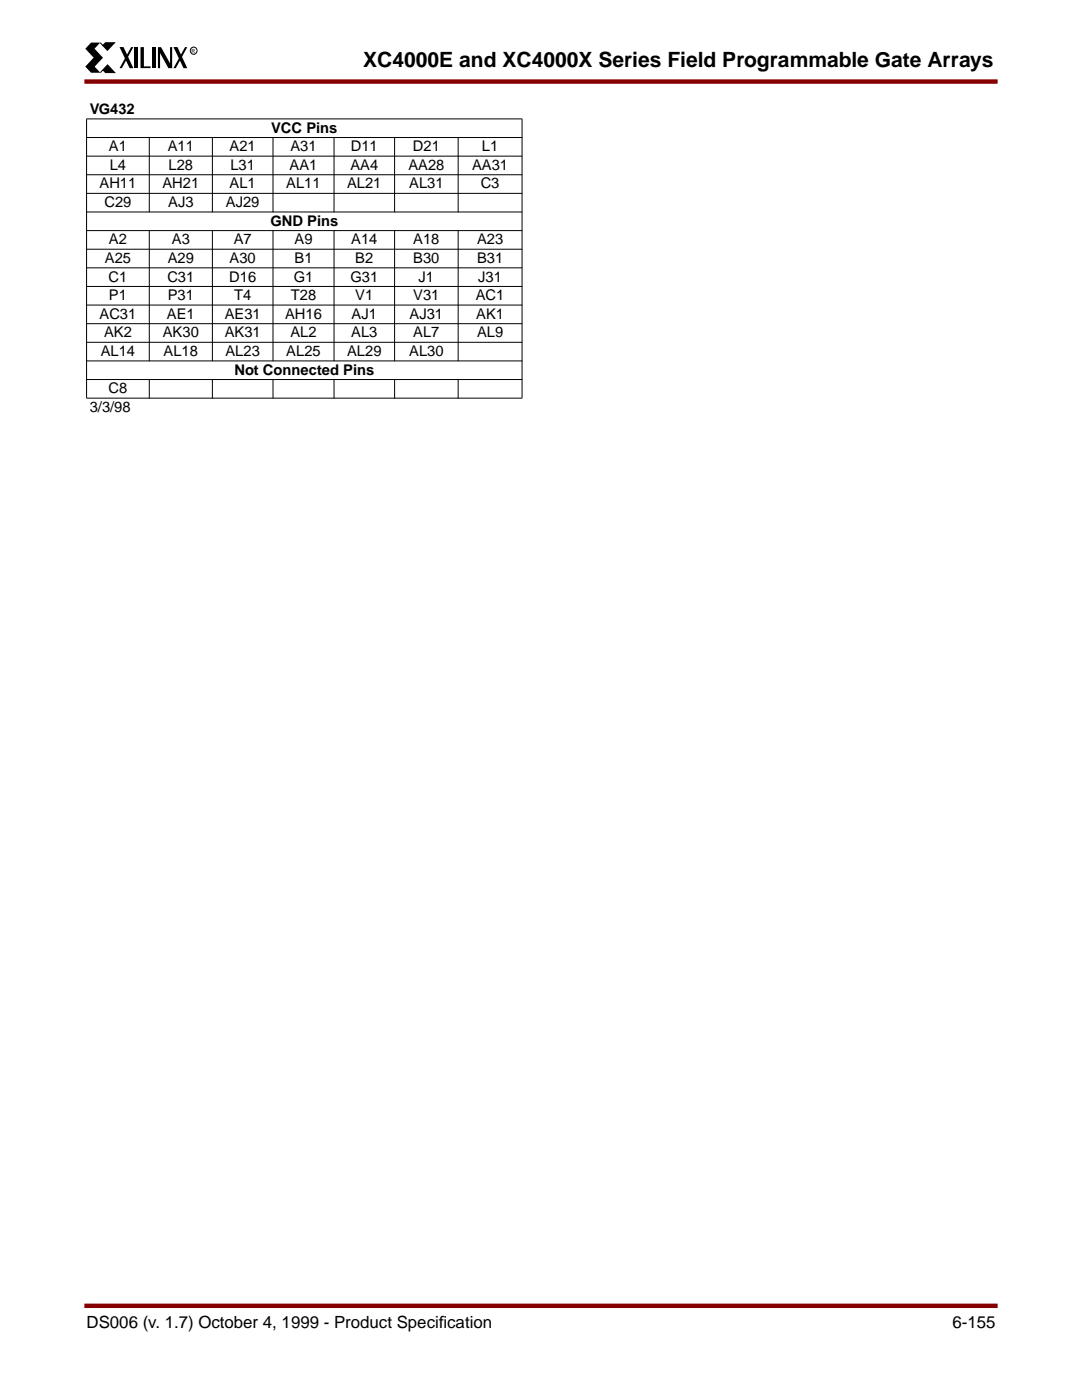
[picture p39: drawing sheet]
<svg xmlns="http://www.w3.org/2000/svg" width="216mm" height="279mm" viewBox="0 0 216 279" stroke-linecap="round" stroke-linejoin="round" font-family="sans-serif">
<defs><g id="words">
<text font-size="4.2" x="72.5" y="13.3">XC4000E and XC4000X Series Field Programmable Gate Arrays</text>
<g font-size="3.4">
<text x="17.3" y="265.1">DS006 (v. 1.7) October 4, 1999 - Product Specif</text>
<text x="87.6" y="265.1">ication</text>
<text x="190" y="265.1">6-155</text>
</g>
<g font-size="2.9">
<text x="17.9" y="22.8">VG432</text>
<text x="54.1" y="26.5">VCC Pins</text>
<text x="21.7" y="30.2">A1</text>
<text x="21.9" y="33.9">L4</text>
<text x="33.5" y="30.2">A11</text>
<text x="33.6" y="33.9">L28</text>
<text x="45.8" y="30.2">A21</text>
<text x="46" y="33.9">L31</text>
<text x="57.8" y="33.9">AA1</text>
<text x="57.9" y="30.2">A31</text>
<text x="69.9" y="33.9">AA4</text>
<text x="70" y="30.2">D11</text>
<text x="81.5" y="33.9">AA28</text>
<text x="82.4" y="30.2">D21</text>
<text x="94.2" y="33.9">AA31</text>
<text x="96.2" y="30.2">L1</text>
<text x="19.9" y="37.6">AH11</text>
<text x="20.8" y="41.3">C29</text>
<text x="32.4" y="37.6">AH21</text>
<text x="33.6" y="41.3">AJ3</text>
<text x="45.1" y="41.3">AJ29</text>
<text x="45.8" y="37.6">AL1</text>
<text x="57.1" y="37.6">AL11</text>
<text x="69.3" y="37.6">AL21</text>
<text x="81.6" y="37.6">AL31</text>
<text x="95.9" y="37.6">C3</text>
<text x="53.9" y="45">GND Pins</text>
<text x="20.9" y="52.5">A25</text>
<text x="21.7" y="48.8">A2</text>
<text x="33.5" y="52.5">A29</text>
<text x="34.3" y="48.8">A3</text>
<text x="45.8" y="52.5">A30</text>
<text x="46.6" y="48.8">A7</text>
<text x="58.8" y="52.5">B1</text>
<text x="58.8" y="48.8">A9</text>
<text x="70.1" y="48.8">A14</text>
<text x="70.9" y="52.5">B2</text>
<text x="82.5" y="52.5">B30</text>
<text x="82.5" y="48.8">A18</text>
<text x="95.2" y="48.8">A23</text>
<text x="95.2" y="52.5">B31</text>
<text x="21.7" y="56.2">C1</text>
<text x="21.7" y="59.9">P1</text>
<text x="33.4" y="56.2">C31</text>
<text x="33.5" y="59.9">P31</text>
<text x="45.7" y="56.2">D16</text>
<text x="46.7" y="59.9">T4</text>
<text x="58" y="59.9">T28</text>
<text x="58.6" y="56.2">G1</text>
<text x="69.9" y="56.2">G31</text>
<text x="70.9" y="59.9">V1</text>
<text x="82.5" y="59.9">V31</text>
<text x="83.5" y="56.2">J1</text>
<text x="94.9" y="59.9">AC1</text>
<text x="95.4" y="56.2">J31</text>
<text x="19.9" y="63.6">AC31</text>
<text x="33.3" y="63.6">AE1</text>
<text x="44.8" y="63.6">AE31</text>
<text x="56.9" y="63.6">AH16</text>
<text x="70.2" y="63.6">AJ1</text>
<text x="81.7" y="63.6">AJ31</text>
<text x="95" y="63.6">AK1</text>
<text x="20.1" y="71">AL14</text>
<text x="20.8" y="67.3">AK2</text>
<text x="32.5" y="67.3">AK30</text>
<text x="32.7" y="71">AL18</text>
<text x="44.8" y="67.3">AK31</text>
<text x="45" y="71">AL23</text>
<text x="57.1" y="71">AL25</text>
<text x="58" y="67.3">AL2</text>
<text x="69.3" y="71">AL29</text>
<text x="70.1" y="67.3">AL3</text>
<text x="81.6" y="71">AL30</text>
<text x="82.5" y="67.3">AL7</text>
<text x="95.2" y="67.3">AL9</text>
<text x="46.8" y="74.8">Not Connected Pins</text>
<text x="17.9" y="82.2">3/3/98</text>
<text x="21.7" y="78.5">C8</text>
</g>
<text font-size="1.1" x="38.2" y="10.5">R</text>
</g></defs>
<path d="M18.2 8.5h1.8l-1.1 1.2 1.7 1.8-1.7 1.8 1.1 1.2h-1.8l-1.2-1.2 1.7-1.8-1.7-1.8zM23.9 9.4h.7l2 4.2h-.7zM26.2 9.4h.4l-2.3 4.2h-.4zM26.8 9.4h.7v4.2h-.7zM28 9.4h.7v3.9h1.3v.3h-2zM30.4 9.4h.6v4.2h-.6zM31.5 9.4h.6l1.8 3.2v-3.2h.5v4.2h-.8l-1.7-3v3h-.4zM34.6 9.4h.8l2 4.2h-.8zM36.9 9.4h.5l-2.3 4.2h-.5z" fill="#000"/>
<path d="M20 8.5l.5 .6 .5-.6h1.8l-1.4 1.6zM21.5 13l1.4 1.5h-1.9l-.5-.6-.5 .6z" fill="#000" stroke="#000" stroke-width=".2"/>
<circle cx="38.6" cy="10.1" r=".7" fill="none" stroke="#000" stroke-width=".2"/>
<path d="M17.3 260.6h181.3" fill="none" stroke="#850000" stroke-width=".88"/>
<path d="M17.3 262.9h181.3v4.3h-181.3z" fill-rule="evenodd" fill="#fff"/>
<path d="M17.3 16.3h181.3z" fill="#fff" stroke="#850000" stroke-width=".88"/>
<g fill="#000" stroke="#000" stroke-width=".2">
<path d="M17.2 23.7h87zM17.2 27.4h87zM17.2 31.2h87zM17.2 34.9h87zM17.2 38.6h87zM29.8 27.4v15zM42.4 27.4v15zM54.5 27.4v15zM66.7 27.4v15zM78.7 27.4v15zM91.4 27.4v15zM17.2 42.3h87z"/>
<path d="M17.2 46h87zM17.2 49.7h87zM17.2 53.5h87zM17.2 57.2h87zM17.3 23.8v55.6zM29.8 46v26.1zM29.8 75.7v3.8zM42.4 46v26.1zM42.4 75.7v3.8zM54.5 46v26.1zM54.5 75.7v3.8zM66.7 46v26.1z"/>
<path d="M66.7 75.7v3.8zM78.7 46v26.1zM78.7 75.7v3.8zM91.4 46v26.1zM91.4 75.7v3.8zM104.2 23.8v55.6zM17.2 60.9h87zM17.2 64.6h87zM17.2 68.3h87zM17.2 72h87zM17.2 75.7h87zM17.2 79.5h87z"/>
</g>
<use href="#words"/>
</svg>
